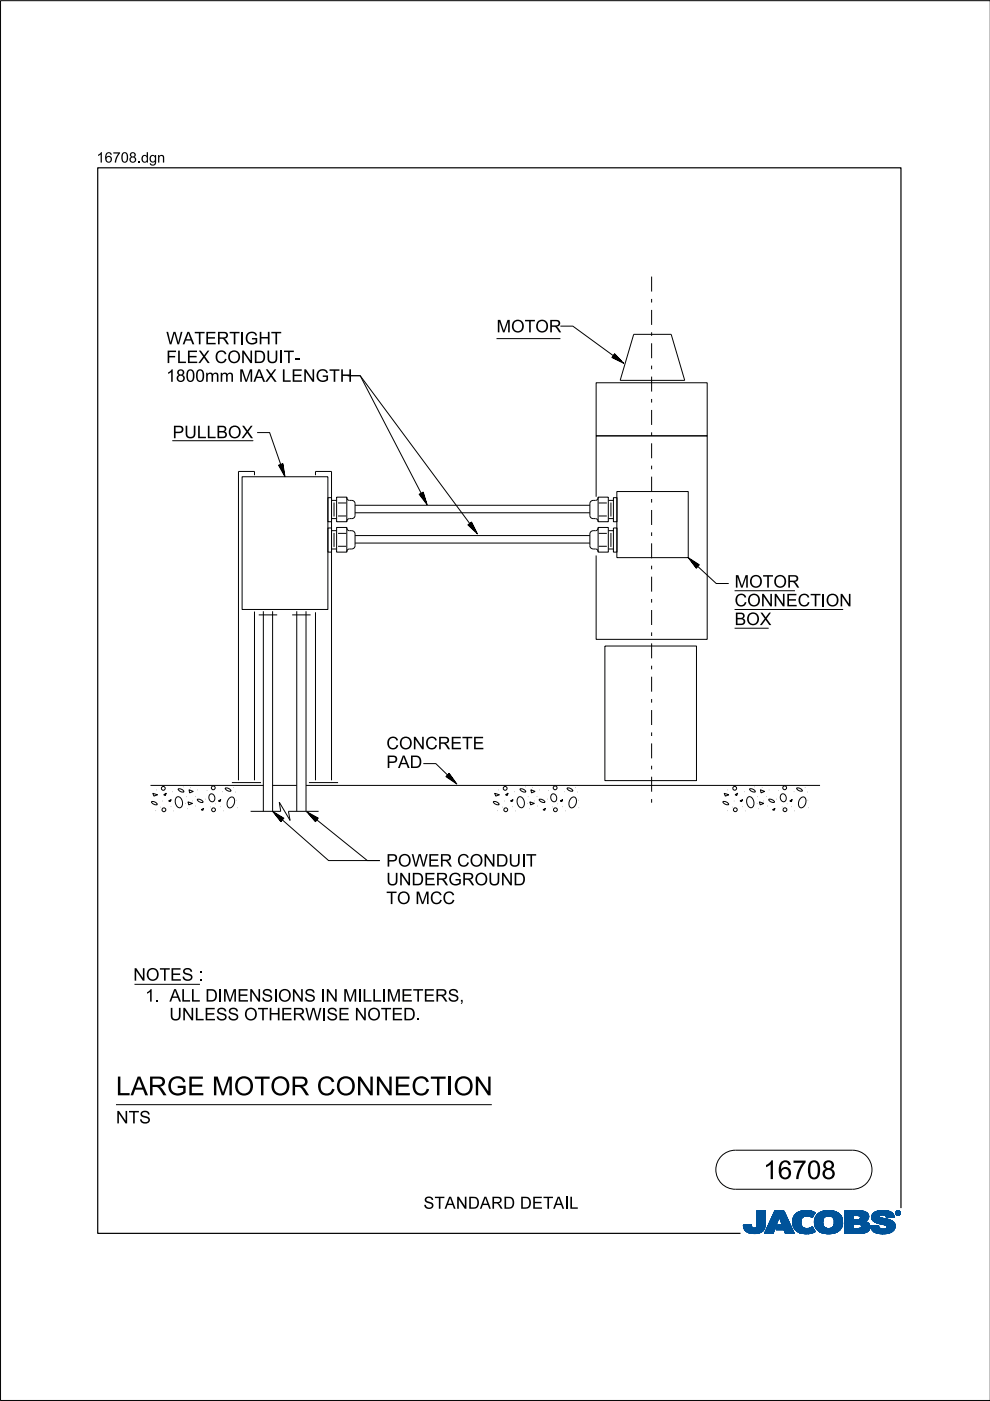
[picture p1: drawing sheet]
<svg xmlns="http://www.w3.org/2000/svg" width="210mm" height="297mm" viewBox="0 0 210 297" stroke-linecap="round" stroke-linejoin="round" font-family="sans-serif">
<defs><g id="words">
<g font-size="4">
<text x="24.6" y="232.2">LARGE M</text>
<text x="49.6" y="232.2">OTOR CON</text>
<text x="79.5" y="232.2">N</text>
<text x="83.5" y="232.2">ECTI</text>
<text x="96.1" y="232.2">ON</text>
<text x="161.8" y="250">16708</text>
</g>
<g font-size="2.6">
<text x="105.3" y="70.5">M</text>
<text x="108.4" y="70.5">OTOR</text>
<text x="35.2" y="77">FLEX CON</text>
<text x="35.2" y="73">W ATERTI</text>
<text x="51.9" y="73">GH</text>
<text x="53.7" y="77">DUI</text>
<text x="57.4" y="73">T</text>
<text x="60.1" y="77">T-</text>
<text x="35.2" y="80.9">1800mm M</text>
<text x="53.7" y="80.9">AX LEN</text>
<text x="66.9" y="80.9">GTH</text>
<text x="36.6" y="92.9">PULLBOX</text>
<text x="155.7" y="124.6">M</text>
<text x="158.8" y="124.6">OTOR</text>
<text x="155.7" y="128.6">CON</text>
<text x="164" y="128.6">N</text>
<text x="166.6" y="128.6">ECTI</text>
<text x="175.1" y="128.6">ON</text>
<text x="155.7" y="132.5">BOX</text>
<text x="81.9" y="158.9">CON</text>
<text x="90.1" y="158.9">CRETE</text>
<text x="81.9" y="162.8">PAD</text>
<text x="81.9" y="183.7">POW ER CON</text>
<text x="105.1" y="183.7">DUI</text>
<text x="111.5" y="183.7">T</text>
<text x="81.9" y="191.7">TO M</text>
<text x="81.9" y="187.7">UN</text>
<text x="87.2" y="187.7">DERGROUN</text>
<text x="91.2" y="191.7">CC</text>
<text x="108.8" y="187.7">D</text>
<text x="28.3" y="207.9">N</text>
<text x="30.9" y="207.9">OTES :</text>
<text x="30.8" y="212.4">1.ALLDI</text>
<text x="47.2" y="212.4">M</text>
<text x="50.3" y="212.4">EN</text>
<text x="55.5" y="212.4">SI</text>
<text x="58.9" y="212.4">ON</text>
<text x="69" y="212.4">N</text>
<text x="72.7" y="212.4">M</text>
<text x="76.8" y="212.4">L</text>
<text x="82" y="212.4">M</text>
<text x="85.1" y="212.4">ETERS,</text>
<text x="35.9" y="216.3">UN</text>
<text x="41.3" y="216.3">LESS OTH</text>
<text x="59.6" y="216.3">ERW I</text>
<text x="69.2" y="216.3">SE N</text>
<text x="77.9" y="216.3">OTED.</text>
<text x="24.6" y="238.2">N</text>
<text x="27.3" y="238.2">TS</text>
<text x="89.8" y="256.3">STAN</text>
<text x="99.2" y="256.3">DARD DETAI</text>
<text x="120.6" y="256.3">L</text>
</g>
<g font-size="2.2">
<text x="20.5" y="34.5">16708.</text>
<text x="29.9" y="34.5">dgn</text>
</g>
</g></defs>
<g fill="none" stroke="#00539a" stroke-width=".21">
<path d="M157.6 259.8h1.7M157.6 259.9h1.7M157.6 259.9l1.7 .1M157.6 260h1.8M158.1 259.7h1.2M159.3 259.7h-1.7l.1 .7M159.3 259.7h-.9M159.3 259.7l.1 .3M159.4 260l.1 .3M160.4 260l-.2 .3h2M160.5 259.6h1.8M160.5 259.6l-.1 .4"/>
<path d="M160.5 259.7h1.8M160.5 256.7v2.9M160.5 256.9h1.8M160.5 257.5h1.8M160.5 256.7h1.8v2.7M160.5 256.8h1.8M160.5 256.8l1.8 .1M160.5 256.9l1.8 .1M160.5 257h1.8M160.5 257.1h1.8M160.5 257.2h1.8M160.5 257.2l1.8 .1"/>
<path d="M160.5 257.3h1.8M160.5 257.4h1.8M160.5 257.4l1.8 .1M160.5 257.6h1.8M160.5 257.6l1.8 .1M160.5 257.7h1.8M160.5 257.8h1.8M160.5 257.9h1.8M160.5 258h1.8M160.5 258.1h1.8M160.5 258.1l1.8 .1M160.5 258.2h1.8"/>
<path d="M160.5 258.3h1.8M160.5 258.3l1.8 .1M160.5 258.4h1.8M160.5 258.5h1.8M160.5 258.5l1.8 .1M160.5 258.6h1.8M160.5 258.6l1.8 .1M160.5 258.7h1.8M160.5 258.8h1.8M160.5 258.9h1.8M160.5 259h1.8M160.5 259.1h1.8"/>
<path d="M160.5 259.2h1.8M160.5 259.3h1.8M160.5 259.8h1.8M162.2 260h-1.8M162.2 259.9v.3M162.2 259.9h-1.8M162.2 259.8h-1.7M162.3 259.4l-.1 .5M162.3 259.4v-2.7h-1.8v2.9M162.3 259.5h-1.8M162.3 259.6h-1.8M162.3 256.7l-1.8 .1"/>
<path d="M162.3 259.4h-1.8M163.7 258.1h3.1M163.7 258h3.1M163.7 257.9h3M163.8 257.8h2.9M163.8 257.7h2.9M163.8 257.7h2.8M163.9 257.6h2.7M163.9 257.5h2.7M164 257.4h2.5M164 257.3h2.5M164.1 257.2h2.3"/>
<path d="M164.1 257.1h2.3M164.1 257h2.3M164.2 257h2.1M164.2 256.9h2.1M164.2 256.8h2.1M164.3 256.7h1.9l2.2 4.8h-1.9l-.3-.8h-1.7l.4-1h1l-.7-1.7-1.3 3.5h-1.8zM164.5 260h-1.7M164.5 259.9l-1.7 .1M164.5 259.9h-1.7M164.5 259.8l-1.7 .1M164.6 259.8h-1.7M164.6 259.7l-1.7 .1"/>
<path d="M164.6 259.7h-1.7M164.6 259.6h-1.7M164.6 259.5l-1.6 .1M164.7 259.5h-1.7M164.7 259.4l-1.7 .1M164.7 259.4h-1.7M164.7 259.3l-1.6 .1M164.7 259.3h-1.6M164.8 259.2l-1.7 .1M164.8 259.2h-1.7M164.8 259.1l-1.6 .1M164.8 260h2.9"/>
<path d="M164.8 259.1h-1.6M164.8 259.9h2.9M164.8 259l-1.6 .1M164.9 259.9h2.7M164.9 259h-1.7M164.9 259.8h2.7M164.9 258.9h-1.6M164.9 258.8h-1.6M164.9 259.7h2.7M164.9 259.7l-.4 1 3.6 .1M165 258.7h-1.6M165 258.6l-1.6 .1"/>
<path d="M165 258.6h-1.6M165 258.5l-1.6 .1M165 258.5h-1.6M165.1 258.4l-1.6 .1M165.1 258.4h-1.6M165.1 258.3l-1.6 .1M165.1 258.3h-1.6M165.1 258.2l-1.5 .1M165.1 258.2h-1.5M165.2 258.1l-1.6 .1M165.2 258.1h-1.6M165.2 258l.7 1.7h-1"/>
<path d="M165.2 258l.7 1.7M165.3 258.1h1.5M165.3 258.1l1.6 .1M165.3 258.2h1.6M165.3 258.2l1.6 .1M165.3 258.3h1.6M165.4 258.3l1.6 .1M165.4 258.4h1.6M165.4 258.4l1.6 .1M165.4 258.5h1.6M165.4 258.5l1.7 .1M165.4 258.6h1.7"/>
<path d="M165.5 258.6l1.6 .1M165.5 258.7h1.6M165.5 258.8h1.7M165.5 258.9h1.7M165.6 258.9h1.6M165.6 259h1.7M165.6 259l1.7 .1M165.6 259.1h1.7M165.6 259.1l1.7 .1M165.7 259.2h1.7M165.7 259.2l1.7 .1M165.7 259.3h1.7"/>
<path d="M165.7 259.3l1.7 .1M165.7 259.4h1.7M165.8 259.4l1.7 .1M165.8 259.5h1.7M165.8 259.5l1.7 .1M165.8 259.6h1.7M166.2 256.7l2.2 4.8M166.2 256.8l-1.9-.1-2.2 4.8h1.8l1.3-3.5M168 258.9l.4 1.5M168 258.9h1.8M168 259h1.8M168 259.1h1.8"/>
<path d="M168 259.2h1.8M168 259.2l1.8 .1M168 259.3h1.8M168 259.3l1.8 .1M168.1 259.4h1.8M168.1 259.5h1.7M168.1 259.4l1.7 .1M168.1 259.5l1.8 .1M168.1 259.6h1.8M168.1 259.7h1.8M168.1 259.7l1.8 .1M168.1 259.8h1.8"/>
<path d="M168.1 259.8l1.8 .1M168.2 260h1.8M168.2 259.9h1.8M168.3 258l-.3 .9M168.9 257.3l-.6 .7M169.1 257.1h3.6M169.2 257h3.4M169.4 256.9h3.1M169.5 256.9h2.9M169.8 256.8h2.4M169.8 259.1a1.33 1.33 0 0 0 .8 1.4 1.33 1.33 0 0 0 1.5-.3l.2-.1M169.8 259.1h-1.8"/>
<path d="M169.8 259l-1.8 .1M169.9 258.8l-1.9 .1M169.9 258.8h-1.9M169.9 258.7h-1.9M169.9 258.6h-1.8M169.9 258.6l-1.9 .1M169.9 258.5l-1.8 .1M169.9 258.5h-1.8M169.9 258.4l-1.8 .1M170 258.4h-1.9M170 258.4l-.2 .7M170 258.3l-1.8 .1"/>
<path d="M170 258.3h-1.8M170 258.2l-1.8 .1M170.1 258.2h-1.9M170.1 258.1l-.1 .3M170.1 258.1l-1.9 .1M170.2 258.1h-2M170.3 258h-2.1M170.3 256.7l-1.4 .5M170.3 256.7h1.5M170.3 256.7a4 4 0 0 1 2.5 .4M170.4 258h-2.1M170.4 257.9h-2.1"/>
<path d="M170.6 257.8l-2.3 .1M170.6 257.9l-.5 .2M170.8 257.8h-2.5M171.4 257.8h1M171.5 256.7l-1.7 .1M171.5 256.7l.6 .1M171.7 257.8h.7M171.8 257.9h.6M171.9 258h.4M172.1 258.1h.2M172.2 258.1h.1M172.3 258h-.3"/>
<path d="M172.4 257.7l-4 .1M172.5 257.7h-4.1M172.5 257.6l-4 .1M172.5 257.6h-4M172.6 257h-3.3M172.6 257.5l-4.1 .1M172.6 257.5h-4M172.6 257.4l-4 .1M172.7 257.4h-4M172.7 259h1.8M172.7 259.2h1.8M172.7 259.3h1.8"/>
<path d="M172.7 259.3l1.8 .1M172.7 259.4h1.8M172.7 257.3l-3.9 .1M172.7 259.5h1.8M172.7 259.5l1.8 .1M172.7 259.6h1.8M172.7 259.7h1.8M172.7 258.6h1.8M172.7 257.3h-3.9M172.8 259.8h1.8M172.8 257.2l-3.9 .1M172.8 259.9h1.8"/>
<path d="M172.8 259.9l.3 .6M172.8 259.8l1.8 .1M172.8 259.9l1.8 .1M172.8 257.2h-3.9M172.8 260h1.8M172.8 257.1l-.6 1.1a1.75 1.75 0 0 0-1.6-.3M172.9 257.1l-3.9 .1M173 257.8l-.3 1.3h1.8M173 257.8h5.3M173.1 257.7h5.2M173.1 257.7h5.1M173.1 257.6h5.1"/>
<path d="M173.2 257.6h4.9M173.2 257.5h4.8M173.4 257.4h4.6M173.4 257.4h4.5M173.5 257.3h4.4M173.6 257.2l4.2 .1M173.6 257.2h4.1M173.7 257.1l4 .1M173.8 257.1h3.8M173.9 257h3.5M174 257h3.3M174.1 256.9h3.2"/>
<path d="M174.2 256.9h2.8M174.4 256.8h2.6M174.5 259h-1.8M174.5 259.2a1.15 1.15 0 0 0 1.3 1.3M174.5 259.2l-1.8-.1 .1 .8M174.5 258.9l-1.8 .1M174.5 258.9h-1.8M174.5 258.8l-1.8 .1M174.5 258.7l-1.8 .1M174.5 258.7h-1.8M174.5 258.6l-1.8 .1M174.5 258.5l-1.8 .1"/>
<path d="M174.6 258.5h-1.9M174.6 256.8h1.9M174.6 258.4l-.1 .8M174.6 258.4h-1.8M174.6 258.4l-1.9 .1M174.6 258.3l-1.8 .1M174.6 258.3h-1.8M174.7 258.2h-1.9M174.7 258.1l-.1 .3M174.8 258.1l-2 .1M174.8 258.1h-1.9M174.9 256.7a3.2 3.2 0 0 1 3.6 1.4l.1 .8-.1 1.1"/>
<path d="M174.9 258l-1.9 .1M175 258h-2M175.1 257.9l-.4 .2M175.1 257.9h-2.1M175.2 257.9h-2.2M175.5 256.7h.7M175.7 257.8l-.6 .1M175.7 257.8l.6 .1M175.7 257.8h-2.7M176 257.8h2.4M176.2 257.9h2.2M176.3 257.9l.5 .5"/>
<path d="M176.4 258h2M176.4 256.7h-1.5a2.68 2.68 0 0 0-1.9 1.1M176.5 258l2 .1M176.5 258.1h2M176.6 258.1h1.9M176.6 258.2h1.9M176.7 258.2l1.8 .1M176.7 258.3h1.8M176.7 258.3l1.9 .1M176.7 259.9h1.8M176.7 258.4h1.9M176.8 258.4l.1 .5"/>
<path d="M176.8 258.4l1.8 .1M176.8 258.5h1.8M176.8 258.6h1.8M176.9 258.8h1.7M176.9 258.8l1.8 .1M176.9 258.7h1.7M176.9 259.4h1.8M176.9 259.2l1.8 .1M176.9 259.1h1.8M176.9 259.2h1.8M176.9 258.9v.3M176.9 259.2a1.11 1.11 0 0 1-1.1 1.3"/>
<path d="M176.9 259h1.8M176.9 258.9h1.8M176.9 259.3h1.8M176.9 259.3l1.8 .1M178 257.4l-4.7 .1M178.4 257.9h-2.1l.5 .5M178.5 259.7l-1.7 .1M178.5 259.8l-1.8 .1M178.5 259.8h-1.7M178.5 260l-.2 .5M178.5 259.9l-1.8 .1M178.5 260h-1.8"/>
<path d="M178.6 259.7h-1.8M178.6 258.5l-1.8 .1M178.6 259.6h-1.8M178.6 259.5l-1.8 .1M178.6 259.5h-1.8M178.7 259.4h-1.8M179.1 259.7h1.8M179.1 259.5h5.2M179.1 256.9h4.4M179.1 257.5h5M179.1 256.8h4M179.1 256.8h3.4"/>
<path d="M179.1 257h4.5M179.1 257.1h4.7M179.1 257.1l4.7 .1M179.1 257.2h4.8M179.1 257.2l4.8 .1M179.1 257.3h4.8M179.1 257.3l4.9 .1M179.1 257.4h4.9M179.1 257.4l5 .1M179.1 257.6h5M179.1 257.6l5 .1M179.1 257.7h5"/>
<path d="M179.1 257.7l1.8 .1M179.1 257.8h1.8M179.1 257.9h1.8M179.1 258h1.8M179.1 258.1h1.8M179.1 258.2h1.8M179.1 258.3h1.8M179.1 258.4h1.8M179.1 258.5h1.8M179.1 258.5l1.8 .1M179.1 258.6h4.8M179.1 258.7h4.7"/>
<path d="M179.1 258.7h4.6M179.1 258.8h4.5M179.1 258.9h4.5M179.1 258.9h4.3M179.1 259h4.4M179.1 259l4.5 .1M179.1 259.1h4.6M179.1 259.1l4.7 .1M179.1 259.2h4.8M179.1 259.2l4.9 .1M179.1 259.3h5M179.1 259.3l5.1 .1"/>
<path d="M179.1 259.4h5.1M179.1 259.4l5.1 .1M179.1 259.5l1.8 .1M179.1 259.6h1.8M179.1 259.8h1.8M179.1 259.9h1.8M179.1 260h1.8M180.9 257.7v.9M181.8 259.5h-.9v1v-1M181.8 259.5h.2M181.8 259.5l.8 .3M182.1 257.7l2.1 .1"/>
<path d="M182.2 257.8h2M182.2 259.5l2.1 .1M182.3 258.5h1.7M182.3 258.5l-1.4 .1M182.3 257.9h1.9M182.4 257.9h1.8M182.4 257.9v.1M182.4 257.9l-.4-.2h-1.1v.9M182.4 258h1.8M182.4 258v.3M182.4 258.3l-.1 .2M182.4 259.6h1.9"/>
<path d="M182.4 258.1h1.8M182.4 258.1l1.8 .1M182.4 258.2h1.8M182.5 259.7h1.9M182.5 256.9l1.1 .1M182.5 259.7l1.9 .1M182.6 259.8h1.8M182.6 259.8v.4l-.2 .2M182.7 259.9h1.7M182.9 256.8h-3.8v4.7M183.3 256.9l-4.2-.1v4.7M183.6 257l.4 .4"/>
<path d="M183.9 259.2l.2 .2M184 258.5l-2.1 .1M184 258.5h-1.8M184 257.4l.1 .2M184.1 258.4l-.8 .6 .6 .2M184.1 258.4h-1.8M184.1 258.3l-1.7 .1M184.1 258.3h-1.7M184.1 257.6l.1 .6M184.1 258.2l-1.7 .1M184.1 259.4l.3 .5v.6M184.2 258.2l-.1 .2"/>
<path d="M184.2 258h-1.8M184.4 259.9h-1.7M184.5 260h-1.8M184.6 259.9v.2M184.6 259.9h1.7M184.6 260h1.7M184.8 258.1h1.7M184.8 258l.2 .7M184.8 258h1.7M184.8 258.3h2.5M184.8 258.3l2.8 .1M184.8 258.1l1.8 .1"/>
<path d="M184.8 258.2h2M184.8 258.4h3M184.8 258.4l3.2 .1M184.9 258.2l2.1 .1M184.9 257.6h4.6M184.9 258.5h3.4M184.9 258.5l3.6 .1M184.9 258.6h3.7M184.9 257.5h4.5M185 257.5h4.4M185 258.6l3.7 .1M185 258.7h3.9"/>
<path d="M185 258.7l.6 .4M185 257.4h4.3M185 257.4h4.4M185.1 258.7l3.9 .1M185.1 258.8h.7M185.1 257.3h4.1M185.2 258.9h.6M185.2 258.9l4.1 .1M185.3 257.2h3.9M185.3 259h4M185.3 257.1l3.8 .1M185.4 257.1h3.7"/>
<path d="M185.4 259l4 .1M185.5 257h3.5M185.5 259.1h4M185.6 259.1l3.9 .1M185.6 259.1l.5 .2M185.7 259.2h3.9M185.7 256.9h3M185.8 259.2l3.8 .1M185.8 258.9h3.4M185.9 258.8h3.2M185.9 256.8h2.7M185.9 256.8l-.8 .5-.3 .7"/>
<path d="M185.9 256.8l.7-.1a3.3 3.3 0 0 1 2.7 .6h-4.2M186 259.3h3.6M186.1 256.8h2.3M186.1 259.4h3.6M186.1 259.3l1.5 .4 .4 .2M186.3 259.8l-.5 .1M186.3 259.8l-1.7 .1M186.3 259.8v.3M186.3 259.4h3.4M186.4 257.9h-1.6M186.4 257.9l.1 .1M186.5 257.9h-1.7"/>
<path d="M186.5 257.8h-1.7M186.5 258v.1M186.5 257.8l-.1 .1M186.5 257.7h-1.6M186.5 259.4l3.2 .1M186.5 258.1l.1 .1M186.6 257.6l-1.7 .1M186.6 258.2l.4 .1M186.7 256.7h.8M186.7 259.5h3M186.9 257.6h-2M186.9 259.5l2.9 .1"/>
<path d="M187 258.3l1.7 .4 .9 .6M187.2 259.6h2.6M187.3 257.6h2.2M187.4 259.7h2.4M187.6 257.6l1.9 .1M187.6 259.7h2.2M187.6 257.7h2M187.7 257.7a1.07 1.07 0 0 0-1.2 .1M187.7 257.7l.1 .1M187.7 257.8h1.9M187.8 257.8h1.7M187.8 256.7h-1.3"/>
<path d="M187.8 257.8l.1 .4M187.8 257.9h1.7M187.8 257.9h1.8M187.9 258h1.7M187.9 258l1.7 .1M187.9 258.1h1.1M187.9 258.1h1.7M187.9 259.9h1.9M188 259.9l.1 .2M188 260h1.8M188.1 257h-2.6M188.2 257h.6"/>
<path d="M188.7 256.9h-2.9M189.3 257.3l.3 .8-1.7 .1M189.6 259.3l.2 .4v.6M189.8 259.9l-1.8 .1M189.8 259.8h-2.1M189.8 259.8h-1.9M189.9 257.2v.1M189.9 257.1h.1M189.9 257.2h.1M189.9 257.3h.1M189.9 257.3l.2 .3M190 257.4h.1"/>
<path d="M190 257.4l.1 .1M190 257.5h.2M190 257.2v.1M190 257.2l.2 .3M190 257.3l.2 .2M190 257.1h-.1M190 257h-.1M190.1 257h-.2M190.1 257.5l.2 .1M190.1 256.9h-.1M190.1 257.6h.6M190.2 256.8l-.1 .1"/>
<path d="M190.2 257.5l.2 .1M190.2 257.5l-.1 .1M190.2 257.6h.4M190.2 256.9h.4M190.2 256.9h.4l-.1 .3 .2 .3-.3-.3-.2 .3zM190.2 256.9v.6l.1-.3 .3 .3M190.2 257h.4M190.2 257.1h.1M190.2 257.1h.5M190.2 257.2h.5M190.2 257.2l.3 .1M190.2 257.3h.1"/>
<path d="M190.2 257.4h.1M190.2 257.4l.1 .1M190.2 256.8h-.1M190.3 257h.2v.1l-.2 .1zM190.3 257v.2M190.3 257h-.1M190.4 257.2l.2 .3M190.4 257.6h.1M190.4 256.8h-.2l-.2 .4M190.4 256.7a.5 .5 0 0 1 .5 .5 .5 .5 0 0 1-.5 .5M190.4 256.8l.4 .2v.2M190.4 256.7a.5 .5 0 0 0-.5 .5 .5 .5 0 0 0 .5 .5l-.3-.1"/>
<path d="M190.4 256.8l.3 .1 .1 .3M190.4 256.7l-.4 .2-.1 .3M190.4 256.7v.1M190.4 257.6v.1M190.4 256.7l.3 .1 .2 .4M190.4 257h-.1l.1 .2M190.4 257l.2 .1-.2 .1M190.4 257h.1M190.5 257.3h.1M190.5 257.3l.1 .1M190.5 257.2l.2 .3M190.5 257.4h.1"/>
<path d="M190.5 257.1h.2M190.5 257.4l.2 .1M190.5 257l-.1 .2M190.5 256.7h-.3M190.6 257.5h.2M190.6 256.8h.1M190.6 257.1l-.1 .1M190.7 257.1h-.1M190.7 257.1l-.2 .1M190.7 257.1l-.5-.2v.6l.1-.3M190.7 257h-.1M190.7 256.8l.1 .1"/>
<path d="M190.7 256.8h-.6M190.7 256.9h.2M190.8 257h.1M190.8 257.6h-.2M190.8 257.2v.2l-.4 .2M190.8 257.2l-.1 .3-.3 .1M190.8 257.1h.1M190.8 257.2h.1M190.9 257.4l-.2 .1M190.9 257.4h-.1M190.9 257.3l-.1 .1M190.9 257.3h-.1"/>
<path d="M190.9 257.2h.1M190.9 257.2l-.1 .3-.4 .2M190.9 257.1h-.1M157.7 260.1h1.7M157.7 260l1.7 .1M157.7 260.2h1.8M157.7 260.2l1.8 .1M157.7 260.3h1.8M157.7 260.3l1.9 .1M157.7 260.4h4.4M157.7 260.4l.4 .5M157.7 260.4l4.4 .1"/>
<path d="M157.8 260.5h4.3M157.8 260.6h4.3M157.8 260.7h4.2M157.9 260.7h4.1M157.9 260.8h4M158 260.8h3.9M158 260.9h3.9M158.1 260.9h3.3M158.1 261h3.6M158.2 261h3.5M158.3 261.1h3.2M158.4 261.2h3.1"/>
<path d="M158.5 261.2h2.9M158.6 261.3h2.7M158.7 261.4h2.4M158.8 261.4h2.1M159.1 261.5h1.6M159.5 260.3l.3 .1 .4-.1M159.7 261.5h.7M160.9 261.4h.1M161.5 260.9h.2M161.6 261.1h-3.3M162.1 260.3l-2 .1M162.2 260.2l-1.9 .1"/>
<path d="M162.2 260.2a2.25 2.25 0 0 1-2.8 1.3l-.9-.2-.4-.4M162.2 260.2h-1.9M162.2 260.1l-1.8 .1M162.2 260.1h-1.8M162.2 260l-1.8 .1M164 261.4h-1.9M164 261.3l-1.9 .1M164 261.3h-1.8M164 261.2l-1.8 .1M164 261.2h-1.8M164.1 261.1l-1.9 .1M164.1 261.1h-1.8"/>
<path d="M164.1 261l-1.8 .1M164.1 261h-1.8M164.1 260.9l-1.8 .1M164.2 260.9h-1.8M164.2 260.8l-1.8 .1M164.2 260.8h-1.8M164.2 260.7l-1.8 .1M164.2 260.7h-1.7M164.2 260.6l-1.7 .1M164.3 260.6h-1.8M164.3 260.5h-1.8M164.3 260.4l-1.7 .1"/>
<path d="M164.3 260.4h-1.7M164.3 260.3l-1.7 .1M164.4 260.3h-1.8M164.4 260.2l-1.7 .1M164.4 260.2h-1.7M164.4 260.1l-1.7 .1M164.4 260.1h-1.7M164.5 260l-1.8 .1M164.5 260.7h3.5M164.6 260.7h3.4M164.6 260.6h3.4M164.6 260.5h3.4"/>
<path d="M164.6 260.5h3.3M164.6 260.4h3.3M164.7 260.4h3.2M164.7 260.3h3.2M164.7 260.3h3.1M164.7 260.2h3.1M164.8 260.1h3M164.8 260.1h2.9M166.3 260.8h1.8M166.3 260.8l1.8 .1M166.3 260.9h1.8M166.3 260.9l1.8 .1"/>
<path d="M166.3 261h1.9M166.3 261l1.9 .1M166.4 261.1h1.8M166.4 261.1l1.8 .1M166.4 261.2h1.9M166.4 261.2l1.9 .1M166.4 261.3h1.9M166.5 261.3l1.8 .1M166.5 261.4h1.9M166.5 261.5h1.9M166.5 261.5l-.3-.8 .3 .8h1.9M168.2 260l1.9 .1"/>
<path d="M168.2 260.1h1.9M168.2 260.1l1.9 .1M168.2 260.2h2M168.3 260.2l2 .1M168.3 260.3h2.1M168.3 260.3l2.2 .1M168.3 260.4h2.5M168.4 260.4l.6 .7M168.4 260.4l4.1 .1M168.5 260.5h4M168.5 260.6h4M168.6 260.7h4"/>
<path d="M168.6 260.7l4 .1M168.7 260.8h3.9M168.7 260.8l4 .1M168.8 260.9h3.9M168.9 260.9l3.8 .1M168.9 261h3.9M169 261l3.8 .1M169 261.1h3.9M169 261.1a4.2 4.2 0 0 0 3.8 0M169.1 261.1h3.8M169.2 261.2h3.5M169.3 261.3h3.2"/>
<path d="M169.5 261.4h2.8M169.6 261.4h2.6M170 261.5h2M170.6 261.6h.4M171.5 260.4h.9M171.6 260.4h.8M171.8 261.5h-1.5M171.8 260.3h.6M172 260.3h.3M172 260.2h.3M172.1 260.2h.2M172.2 260.1h.1"/>
<path d="M172.3 260.1l.6 1M172.6 261.2l-3.3 .1M172.8 260.1h1.9M172.9 260.1l1.9 .1M172.9 260.2h1.9M172.9 260.2l2 .1M172.9 260.3h2.2M173 260.3l2.1 .1M173 260.4h2.4M173 260.4h5.3M173.1 260.5h5.2M173.1 260.5l.7 .6 .8 .4"/>
<path d="M173.1 260.6h5.2M173.2 260.6h5M173.3 260.7h4.9M173.3 260.7h4.8M173.3 260.8h4.7M173.4 260.9h4.5M173.5 260.9h4.4M173.5 261h4.3M173.6 261h4.2M173.7 261.1h4M173.8 261.1h3.8M173.8 261.2h3.7"/>
<path d="M174 261.2h3.4M174.2 261.4h2.9M174.3 261.4h2.7M175.1 261.5h1.4M175.3 261.6h.4M176.6 260.2h1.9M177 261.4l-1 .2-1.4-.1h2.2M177.3 261.3h-3.3M178.1 260.8h-4.8M178.3 260.5l-.6 .6-.7 .3M178.3 260.4h-2.2M178.4 260.3l-2.2 .1"/>
<path d="M178.4 260.3h-2l-.6 .2M178.5 260.2l-2.1 .1M178.5 260.2h-2M178.5 260.1h-1.9M178.5 260l-1.9 .1M179.1 261.5h3.4M179.1 260.1h1.8M179.1 260.1l1.8 .1M179.1 260.2h1.8M179.1 260.2l1.8 .1M179.1 260.3h1.8M179.1 260.4h1.8"/>
<path d="M182.3 260.4h2.1M182.4 260.4h2M182.4 260.4l-.6 .1M183.1 261.4l-4 .1M183.4 261.3l-4.3 .1M183.5 261.3h-4.4M183.7 261.3h-.1M183.7 261.2l-4.6 .1M183.8 261.2h-4.7M183.9 261.1l-4.8 .1M184 261.1h-4.9M184 261l-4.9 .1"/>
<path d="M184.1 261l-.8 .4-1.1 .1M184.1 261h-5M184.1 260.9l-5 .1M184.2 260.9h-5.1M184.2 260.8l-5.1 .1M184.3 260.8h-5.2M184.3 260.7l-5.2 .1M184.3 260.7h-5.2M184.4 260.6l-5.3 .1M184.4 260.6h-5.3M184.4 260.5h-5.3M184.4 260.5l-.3 .5"/>
<path d="M184.4 260.4l-5.3 .1M184.5 260l-1.8 .1M184.5 260.2l-2 .1M184.5 260.3h-2M184.5 260.1h-1.9M184.5 260.2h-1.9M184.6 260l1.7 .1M184.6 260.1l.1 .3M184.6 260.1h1.8M184.6 260.2h1.8M184.6 260.1l1.8 .1M184.6 260.2l1.8 .1"/>
<path d="M184.7 260.3h1.8M184.7 260.3l1.8 .1M184.7 260.4a2.52 2.52 0 0 0 2.7 1.2M184.7 260.4h1.9M184.7 260.5h2M184.7 260.5h2.1M184.8 260.6h2.1M184.8 260.6h4.8M184.8 260.7h4.7M184.9 260.8h4.6M184.9 260.8h4.5M185 260.9h4.4"/>
<path d="M185.1 260.9h4.3M185.1 261h4.3M185.2 261.1h4M185.2 261.1h3.9M185.3 261.2h3.7M185.4 261.2h3.5M185.5 261.3h3.4M185.7 261.3h3.1M185.8 261.4h2.7M185.9 261.5h2.4M186.3 260.1a1.08 1.08 0 0 0 1.4 .5M186.4 261.5h1.6"/>
<path d="M186.6 261.6h.9M188 260.4h1.8M188 260.4l-.3 .2M188.1 260.3h1.7M188.1 260.1l-.1 .3M188.1 260.2h1.7M188.3 261.5l-.9 .1M188.9 261.3l-.6 .2M189.3 261.1h-4.1M189.4 260.9l-.5 .4M189.6 260.7h-4.8M189.7 260.6h-2"/>
<path d="M189.7 260.5h-1.9M189.7 260.5h-1.8M189.7 260.4h-1.7M189.7 260.3h-1.6M189.8 260.2h-1.7M189.8 260.3l-.4 .6M189.8 260.1h-1.7M189.8 260h-1.7"/>
<circle cx="190.4" cy="257.2" r=".51"/>
<circle cx="190.4" cy="257.2" r=".42"/>
</g>
<g fill="none" stroke="#000" stroke-width=".21">
<path d="M210 .1h-209.9v296.8h209.9M105.3 71.8h13.5M118.8 69.1h2.7l9.1 6.7-.3-.1 .1-.2 .5 .6-.7-.4 .2-.4 1 1.1-1.3-.7 .2-.6 1.5 1.6-1.9-1 .4-.7 1.9 2-2.5-1.2 .6-.8M134.4 70.9h7.9l2.9 9.7h-13.7zM36.6 93.4h17M54.5 91.7h2.7l2.6 7.4-.2-.2 .2-.1 .1 .8-.4-.8 .4-.2 .2 1.4-.7-1.2 .5-.4 .4 2.1-1.1-1.8 .8-.4 .4 2.8-1.3-2.5 .9-.3M126.4 81.2h23.5v11.2h-23.5zM51.3 101.1h18.2v28.1h-18.2zM54 100.7v-.7h-3.4v65.4M66.9 100.7v-.7h3.4v65.4M69.5 111.9h.8v5.2h-.8zM69.5 105.5h.8v5.1h-.8z"/>
<path d="M70.2 112.5h1.1M70.2 116.4h1.1M70.2 106.1h1.1M70.2 110h1.1M70.8 106.6v2.9M70.8 113v3M71.4 111.8h2.1v5.3h-2.1zM71.4 105.4h2.1v5.2h-2.1zM71.7 113.1h1.7M71.7 115.8h1.7M71.7 106.6h1.7M71.7 109.4h1.7"/>
<path d="M73.5 105.4a.58 .58 0 0 0 .6 .7M73.5 111.9v.1M73.5 112l.3 .4 .3 .1a.88 .88 0 0 1 1.2 .7v2.5a.68 .68 0 0 1-.7 .7h-.5a.56 .56 0 0 0-.6 .6M74.1 110a.58 .58 0 0 0-.6 .6M74.1 106.1h.5M74.6 106.1a.69 .69 0 0 1 .7 .7M75.3 106.8v2.5a.69 .69 0 0 1-.7 .7h-.5M75.3 115.1h49.8M75.3 113.6h49.8M75.3 108.7h49.8M75.3 107.1h49.8M89.7 104.3l-.8 .5 1.7 2.2-.9-2.7-.7 .5 1.3 1.7-.6-2-.5 .4 .9 1.1-.4-1.3-.4 .2 .5 .7-.2-.8-.2 .2 .2 .2-13.2-25.5h-2.7h2.7l23.6 31.9-.2-.2 .1-.2 .4 .7-.7-.6 .4-.3 .6 1.3-1.1-1 .5-.5 .9 1.9-1.5-1.4 .6-.6 1.2 2.5-2-1.9 .8-.6"/>
<path d="M125.1 115.7a.69 .69 0 0 0 .7 .7h.4a.56 .56 0 0 1 .6 .6M125.1 109.3a.69 .69 0 0 0 .7 .7h.4M125.1 106.8v2.5M125.1 113.2v2.5M125.8 106.1h.4M125.8 106.1a.69 .69 0 0 0-.7 .7M126.3 110a.58 .58 0 0 1 .5 .6M126.4 105.3v-12.9h23.5v43.2h-23.5v-17.8M126.8 112l-.3 .4-.3 .1a.88 .88 0 0 0-1.1 .7M126.8 105.4a.58 .58 0 0 1-.5 .7M126.8 111.9v.1M126.8 111.8h2.2v5.3h-2.2z"/>
<path d="M126.8 105.4h2.2v5.2h-2.2zM126.9 113.1h1.8M126.9 115.8h1.8M126.9 106.6h1.8M126.9 109.4h1.8M129 112.5h1.1M129 116.4h1.1M129 106.1h1.1M129 110h1.1M129.5 106.6v2.9M129.5 113v3M130.1 111.9h.7v5.2h-.7z"/>
<path d="M130.1 105.5h.7v5.1h-.7zM130.8 104.2h15.1v14h-15.1zM54 129.7v35.7M54.9 130.4h3.9M55.8 129.6v42.4M57.8 129.6v42.4M61.9 130.4h4M62.9 129.6v42.4M64.9 129.6v42.4M66.9 129.8v35.6M128.2 137h19.5v28.5h-19.5zM147.6 120.5l.7-.7-2.4-1.6 1.7 2.3 .5-.7-1.8-1.1 1.3 1.6 .3-.5-1.2-.8 .9 1.1 .2-.3-.7-.5 .5 .7 .1-.2-.3-.2 4.5 4.1h2.6"/>
<path d="M155.7 125.2h12.8M155.7 129.2h23.1M155.7 133.2h7.3M31.9 166.5h23.9M32.1 170l.4-.1a.91 .91 0 0 1 .8 .7h-.4a.9 .9 0 0 1-.8-.6zM32.4 168.2l1 .3-.8 .3zM33 171.9h.1M33.2 167.5h.1M34.1 171.1h.1M34.5 169.8h.1M35.3 168.2l-.6 .3 .3 .2 .3-.5M36.2 171h.1"/>
<path d="M36.3 169.5l-.5 .3 .3 .2 .2-.5M36.6 167.8h.1M36.8 171.9h.1M37.4 169.1l.3-.2a1.32 1.32 0 0 1 1 1 1.32 1.32 0 0 1-.5 1.4 1.37 1.37 0 0 1-.8-2.2zM37.8 167.3l.4-.1a.91 .91 0 0 1 .8 .7h-.4a.9 .9 0 0 1-.8-.6zM38.9 166.8h.1M39.3 170.3h.1M39.5 168.9h.1M39.7 171.4h.1M39.9 170l.9 .3-.8 .3zM40.1 167.4l.9 .4-.8 .3zM40.4 167h.1"/>
<path d="M40.7 169.8h.1M41.4 168.9h.1M41.5 170.9h.1M41.8 169.5h.4a.91 .91 0 0 1 .8 .6h-.3a.9 .9 0 0 1-.9-.6zM41.9 167.5h.1M42.7 171.7l.5-.3-.2 .4zM43.5 169.4h.1M43.9 167.6h.1M44.5 168.4a.79 .79 0 0 1 1 .6 .79 .79 0 0 1-.7 1 1 1 0 0 1-.3-1.6zM44.6 171.1h.1M45.7 170.4h.1M46.7 171h.1"/>
<path d="M46.8 169.5l-.1 .5-.4-.2 .5-.3M47.2 167.8h.1M47.3 171.9h.1M47.8 167.1h.4a.91 .91 0 0 1 .8 .6l-.4 .1a.9 .9 0 0 1-.8-.7zM48.7 169.2l.6-.2a1.32 1.32 0 0 1 .4 1.4 1.32 1.32 0 0 1-1.1 .9 1.36 1.36 0 0 1 .1-2.1zM49.2 165.9h6.1M49.5 167h.1M50 167.9h.1M50.1 169.7h.1M50.2 171.2h.1M53.1 172h6.4l-.3-1.9 2.3 3.9-.3-2h6.4M57.8 166.5h5.1"/>
<path d="M59.9 173.8l-.6-.4 .3 .1-.1 .2-.5-.6 .8 .4-.3 .4-.9-1.1 1.2 .7-.3 .6-1.3-1.7 1.8 1.1-.5 .7-1.7-2.2 2.4 1.5-.7 .7M59.9 173.8l9.8 8.7h10.8h-2.6l-11.3-9.1 .3 .1-.1 .2-.5-.6 .8 .4-.3 .4-.9-1.1 1.2 .7-.2 .6-1.4-1.6 1.8 1-.4 .7-1.9-2.1 2.5 1.4-.6 .7M64.9 166.5h109M65.5 165.9h6.2M89.8 161.9h2.6l3 2.9-.3-.2 .1-.1 .5 .6-.7-.5 .3-.3 .8 1.1-1.2-.8 .3-.5 1.2 1.7-1.7-1.2 .5-.6 1.7 2.2-2.4-1.5 .7-.7M104.6 170l.4-.1a.91 .91 0 0 1 .8 .7h-.4a.9 .9 0 0 1-.8-.6zM104.9 168.2l1 .3-.8 .3zM105.5 171.9h.1M105.6 167.5h.1M106.5 171.1h.1M106.9 169.8h.1M107.7 168.2l-.5 .3 .3 .2 .2-.5"/>
<path d="M108.7 171h.1M108.8 169.5l-.6 .3 .4 .2 .2-.5M109.1 167.8h.1M109.3 171.9h.1M109.9 169.1l.3-.2a1.32 1.32 0 0 1 .9 1 1.32 1.32 0 0 1-.4 1.4 1.37 1.37 0 0 1-.8-2.2zM110.3 167.3l.4-.1a.91 .91 0 0 1 .8 .7h-.4a.9 .9 0 0 1-.8-.6zM111.3 166.8h.1M111.8 170.3h.1M111.9 168.9h.1M112.2 171.4h.1M112.6 167.4l.9 .4-.8 .3zM112.9 167h.1"/>
<path d="M113.2 169.8h.1M113.3 170.3l-.8 .3-.2-.6 1 .3M113.8 168.9h.1M114 170.9h.1M114.3 169.5h.4a.91 .91 0 0 1 .8 .6h-.4a.9 .9 0 0 1-.8-.6zM114.4 167.5h.1M115.1 171.7l.6-.3-.2 .4zM116 169.4h.1M116.3 167.6h.1M117 168.4a.79 .79 0 0 1 1 .6 .79 .79 0 0 1-.7 1 1 1 0 0 1-.3-1.6zM117.1 171.1h.1M118.2 170.4h.1"/>
<path d="M119.2 171h.1M119.3 169.5l-.2 .5-.3-.2 .5-.3M119.7 167.8h.1M119.8 171.9h.1M120.2 167.1h.4a.91 .91 0 0 1 .9 .6l-.4 .1a.9 .9 0 0 1-.9-.7zM121.2 169.2l.6-.2a1.32 1.32 0 0 1 .3 1.4 1.32 1.32 0 0 1-1 .9 1.36 1.36 0 0 1 .1-2.1zM122 167h.1M122.4 167.9h.1M122.6 169.7h.1M122.7 171.2h.1M153.3 170l.4-.1a.91 .91 0 0 1 .8 .7h-.4a.9 .9 0 0 1-.8-.6zM153.5 168.2l1.1 .3-.8 .3z"/>
<path d="M154.2 171.9h.1M154.3 167.5h.1M155.2 171.1h.1M155.6 169.8h.1M156.4 168.2l-.5 .3 .3 .2 .2-.5M157.4 171h.1M157.5 169.5l-.6 .3 .3 .2 .2-.5M157.8 167.8h.1M158 171.9h.1M158.6 169.1l.2-.2a1.32 1.32 0 0 1 1 1 1.32 1.32 0 0 1-.5 1.3 1.37 1.37 0 0 1-.7-2.1zM158.9 167.3l.4-.1 .6 .3 .2 .4h-.4a.9 .9 0 0 1-.8-.6zM160 166.8h.1"/>
<path d="M160.5 170.3h.1M160.6 168.9h.1M160.8 171.4h.1M161.2 167.4l.9 .4-.7 .3zM161.6 167h.1M161.9 169.8h.1M161.9 170.3l-.7 .3-.2-.6 1 .3M162.5 168.9h.1M162.7 170.9h.1M163 169.5l.4-.1a.91 .91 0 0 1 .8 .7h-.4a.9 .9 0 0 1-.8-.6zM163 167.5h.1M163.8 171.7l.5-.3-.2 .4z"/>
<path d="M164.6 169.4h.1M165 167.6h.1M165.7 168.4a.79 .79 0 0 1 1 .6 .79 .79 0 0 1-.7 1 1 1 0 0 1-.3-1.6zM165.8 171.1h.1M166.8 170.4h.1M167.4 169.8l.6-.3-.2 .5zM167.9 171h.1M168.3 167.8h.1M168.5 171.9h.1M168.9 167.1h.4a.91 .91 0 0 1 .8 .6h-.4a.9 .9 0 0 1-.8-.6zM169.8 169.1l.7-.1a1.32 1.32 0 0 1 .3 1.3 1.32 1.32 0 0 1-1.1 1 1.36 1.36 0 0 1 .1-2.2zM170.7 167h.1"/>
<path d="M171.1 167.9h.1M171.3 169.7h.1M171.4 171.2h.1M28.5 208.7h13.9M24.6 234.2h79.7M153 245.1l1.3-.9 1.6-.3h24.8a4.1 4.1 0 0 1 4.2 4.1 4.1 4.1 0 0 1-4.2 4.1h-24.8a4.1 4.1 0 0 1-3.8-2.5 4.1 4.1 0 0 1 .9-4.5z"/>
<circle cx="34.6" cy="167.1" r=".41"/>
<circle cx="34.7" cy="171.7" r=".41"/>
<circle cx="45.2" cy="167" r=".41"/>
<circle cx="45.3" cy="171.7" r=".41"/>
<circle cx="107.1" cy="167.1" r=".41"/>
<circle cx="107.2" cy="171.7" r=".41"/>
<circle cx="117.7" cy="167" r=".41"/>
<circle cx="117.8" cy="171.7" r=".41"/>
<circle cx="155.8" cy="167.1" r=".41"/>
<circle cx="155.9" cy="171.7" r=".41"/>
<circle cx="166.4" cy="167" r=".41"/>
<circle cx="166.4" cy="171.7" r=".41"/>
</g>
<path d="M138.2 58.6v112.7" fill="none" stroke="#000" stroke-width=".21" stroke-dasharray="3.2 1.6 .8 1.6" stroke-linecap="butt"/>
<path d="M191 256.1v-220.5h-170.3v225.9h136.3" fill="none" stroke="#000" stroke-width=".25"/>
<g fill="#000">
<path d="M65 209.9a1.02 1.02 0 0 1 1.7 .6h-.3a.63 .63 0 0 0-.7-.5 .63 .63 0 0 0-.6 .5l.2 .2a1.54 1.54 0 0 1 1.5 .9 1.08 1.08 0 0 1-1.1 .8 1.08 1.08 0 0 1-1-.9h.3a.73 .73 0 0 0 .7 .6 .73 .73 0 0 0 .7-.6l-.4-.3a.98 .98 0 0 1-1.1-1.2z" fill-rule="evenodd"/>
<path d="M79.2 209.7h.3v2.4h1.3v.3h-1.6z" fill-rule="evenodd"/>
</g>
<use href="#words"/>
</svg>
